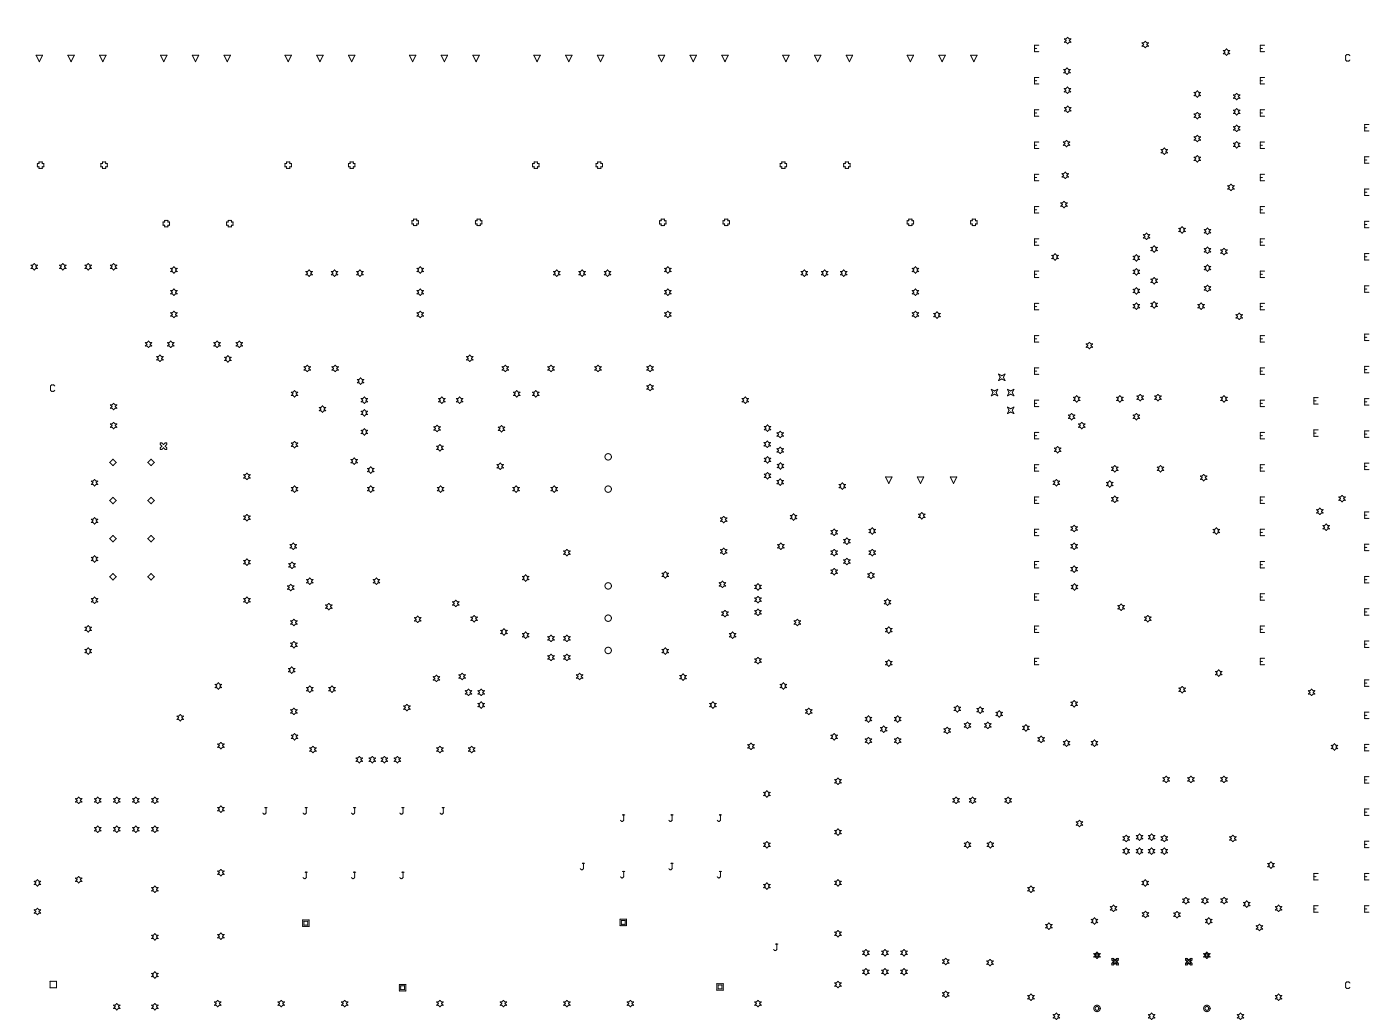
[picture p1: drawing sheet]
<svg xmlns="http://www.w3.org/2000/svg" width="367mm" height="272mm" viewBox="0 0 367 272" stroke-linecap="round" stroke-linejoin="round" font-family="sans-serif">
<g fill="none" stroke="#000" stroke-width=".26">
<path d="M9.5 14.5h1.7l-.9 1.7zM17.8 14.5h1.7l-.9 1.7zM26.1 14.5h1.7l-.8 1.7zM42.1 14.5h1.7l-.8 1.7zM50.4 14.5h1.7l-.8 1.7zM58.8 14.5h1.7l-.9 1.7zM74.8 14.5h1.6l-.8 1.7zM83.1 14.5h1.7l-.9 1.7zM91.4 14.5h1.7l-.8 1.7zM107.4 14.5h1.7l-.9 1.7zM115.7 14.5h1.7l-.8 1.7zM124 14.5h1.7l-.8 1.7z"/>
<path d="M140 14.5h1.7l-.8 1.7zM148.4 14.5h1.7l-.9 1.7zM156.7 14.5h1.7l-.9 1.7zM172.7 14.5h1.7l-.9 1.7zM181 14.5h1.7l-.9 1.7zM189.3 14.5h1.7l-.8 1.7zM205.3 14.5h1.7l-.8 1.7zM213.6 14.5h1.7l-.8 1.7zM222 14.5h1.7l-.9 1.7zM238 14.5h1.6l-.8 1.7zM246.3 14.5h1.7l-.9 1.7zM254.6 14.5h1.7l-.8 1.7z"/>
<path d="M271.4 12.7h.5M272.5 11.9h-1.1v1.7h1.1M279.1 18.2h.4l.4-.4 .4 .4h.4l-.4 .5 .4 .4h-.4l-.4 .4-.4-.4h-.4l.4-.4zM279.2 10.2h.4l.5-.4 .4 .4h.4l-.4 .4 .4 .5h-.4l-.4 .4-.5-.4h-.4l.4-.5zM299.6 11.2h.4l.4-.4 .4 .4h.5l-.5 .5 .5 .4h-.5l-.4 .4-.4-.4h-.4l.4-.4zM320.9 13.2h.4l.4-.4 .5 .4h.4l-.4 .5 .4 .4h-.4l-.5 .4-.4-.4h-.4l.4-.4zM330.6 12.7h.6M331.7 11.9h-1.1v1.7h1.1M354.1 14.6l-.3-.3h-.5l-.3 .3v1.1l.3 .3h.5l.3-.3M271.4 38.1h.5M271.4 21.2h.5M271.4 29.6h.5"/>
<path d="M272.5 37.2h-1.1v1.7h1.1M272.5 20.3h-1.1v1.7h1.1M272.5 28.8h-1.1v1.7h1.1M278.9 37.2h.4l.5-.4 .4 .4h.4l-.4 .4 .4 .5h-.4l-.4 .4-.5-.4h-.4l.4-.5zM279.2 23.2h.4l.4-.4 .4 .4h.5l-.5 .5 .5 .4h-.5l-.4 .4-.4-.4h-.4l.4-.4zM279.2 28.2h.5l.4-.4 .4 .4h.4l-.4 .5 .4 .4h-.4l-.4 .4-.4-.4h-.5l.5-.4zM304.6 39.2h.4l.4-.4 .4 .4h.5l-.5 .4 .5 .5h-.5l-.4 .4-.4-.4h-.4l.4-.5zM313.2 29.9h.5l.4-.4 .4 .4h.4l-.4 .4 .4 .4h-.4l-.4 .5-.4-.5h-.5l.5-.4zM313.2 24.2h.5l.4-.4 .4 .4h.4l-.4 .5 .4 .4h-.4l-.4 .4-.4-.4h-.5l.5-.4zM313.2 35.9h.5l.4-.4 .4 .4h.4l-.4 .4 .4 .4h-.4l-.4 .5-.4-.5h-.5l.5-.4zM323.6 24.9h.4l.4-.4 .4 .4h.4l-.4 .4 .4 .4h-.4l-.4 .5-.4-.5h-.4l.4-.4zM323.6 33.2h.4l.4-.4 .4 .4h.4l-.4 .5 .4 .4h-.4l-.4 .4-.4-.4h-.4l.4-.4z"/>
<path d="M323.6 37.6h.4l.4-.5 .4 .5h.4l-.4 .4 .4 .4h-.4l-.4 .4-.4-.4h-.4l.4-.4zM323.6 28.9h.4l.4-.4 .4 .4h.4l-.4 .4 .4 .4h-.4l-.4 .5-.4-.5h-.4l.4-.4zM330.6 38.1h.6M330.6 21.2h.6M330.6 29.6h.6M331.7 37.2h-1.1v1.7h1.1M331.7 20.3h-1.1v1.7h1.1M331.7 28.8h-1.1v1.7h1.1M358 33.5h.5M359.1 32.6h-1.1v1.7h1.1M10.2 42.5h.9v.4h.4v.8h-.4v.5h-.9v-.5h-.4v-.8h.4zM26.9 42.5h.8v.4h.5v.8h-.5v.5h-.8v-.5h-.4v-.8h.4z"/>
<path d="M43.2 57.8h.8v.4h.5v.9h-.5v.4h-.8v-.4h-.4v-.9h.4zM59.9 57.8h.8v.4h.4v.9h-.4v.4h-.8v-.4h-.5v-.9h.5zM75.2 42.5h.8v.4h.4v.8h-.4v.5h-.8v-.5h-.4v-.8h.4zM91.8 42.5h.9v.4h.4v.8h-.4v.5h-.9v-.5h-.4v-.8h.4zM108.5 57.5h.8v.4h.5v.8h-.5v.4h-.8v-.4h-.4v-.8h.4zM125.1 57.5h.9v.4h.4v.8h-.4v.4h-.9v-.4h-.4v-.8h.4zM139.7 42.9h.4v-.4h.9v.4h.4v.8h-.4v.5h-.9v-.5h-.4zM156.4 42.9h.4v-.4h.8v.4h.4v.8h-.4v.5h-.8v-.5h-.4zM173.4 57.5h.9v.4h.4v.8h-.4v.4h-.9v-.4h-.4v-.8h.4zM190.1 57.5h.8v.4h.5v.8h-.5v.4h-.8v-.4h-.4v-.8h.4zM205.1 42.5h.8v.4h.4v.8h-.4v.5h-.8v-.5h-.4v-.8h.4zM221.7 42.5h.9v.4h.4v.8h-.4v.5h-.9v-.5h-.4v-.8h.4z"/>
<path d="M238.4 57.5h.8v.4h.4v.8h-.4v.4h-.8v-.4h-.4v-.8h.4zM255 57.5h.9v.4h.4v.8h-.4v.4h-.9v-.4h-.4v-.8h.4zM271.4 46.5h.5M271.4 55h.5M272.5 45.7h-1.1v1.7h1.1M272.5 54.2h-1.1v1.7h1.1M278.3 53.2h.4l.4-.4 .4 .4h.5l-.5 .4 .5 .5h-.5l-.4 .4-.4-.4h-.4l.4-.5zM278.6 45.6h.4l.4-.5 .5 .5h.4l-.4 .4 .4 .4h-.4l-.5 .4-.4-.4h-.4l.4-.4zM309.2 59.9h.5l.4-.4 .4 .4h.4l-.4 .4 .4 .4h-.4l-.4 .4-.4-.4h-.5l.5-.4zM313.2 41.2h.5l.4-.4 .4 .4h.4l-.4 .4 .4 .5h-.4l-.4 .4-.4-.4h-.5l.5-.5zM322.1 48.7h.4l.4-.4 .4 .4h.4l-.4 .4 .4 .5h-.4l-.4 .4-.4-.4h-.4l.4-.5zM330.6 46.5h.6"/>
<path d="M330.6 55h.6M331.7 45.7h-1.1v1.7h1.1M331.7 54.2h-1.1v1.7h1.1M358 58.9h.5M358 50.4h.5M358 41.9h.5M359.1 49.6h-1.1v1.7h1.1M359.1 41.1h-1.1v1.7h1.1M359.1 58h-1.1v1.7h1.1M8.1 69.5h.5l.4-.4 .4 .4h.4l-.4 .5 .4 .4h-.4l-.4 .4-.4-.4h-.5l.5-.4zM15.6 69.5h.5l.4-.4 .4 .4h.4l-.4 .5 .4 .4h-.4l-.4 .4-.4-.4h-.5l.5-.4zM22.3 69.5h.4l.4-.4 .5 .4h.4l-.4 .5 .4 .4h-.4l-.5 .4-.4-.4h-.4l.4-.4z"/>
<path d="M29 69.5h.4l.4-.4 .4 .4h.4l-.4 .5 .4 .4h-.4l-.4 .4-.4-.4h-.4l.4-.4zM44.8 70.4h.4l.4-.5 .4 .5h.5l-.5 .4 .5 .4h-.5l-.4 .4-.4-.4h-.4l.4-.4zM44.8 76.2h.4l.4-.4 .4 .4h.5l-.5 .4 .5 .4h-.5l-.4 .5-.4-.5h-.4l.4-.4zM80.2 71.2h.5l.4-.4 .4 .4h.4l-.4 .4 .4 .4h-.4l-.4 .5-.4-.5h-.5l.5-.4zM86.9 71.2h.4l.5-.4 .4 .4h.4l-.4 .4 .4 .4h-.4l-.4 .5-.5-.5h-.4l.4-.4zM93.6 71.2h.4l.4-.4 .4 .4h.5l-.5 .4 .5 .4h-.5l-.4 .5-.4-.5h-.4l.4-.4zM109.4 70.4h.4l.4-.5 .5 .5h.4l-.4 .4 .4 .4h-.4l-.5 .4-.4-.4h-.4l.4-.4zM109.4 76.2h.4l.4-.4 .5 .4h.4l-.4 .4 .4 .4h-.4l-.5 .5-.4-.5h-.4l.4-.4zM145.2 71.2h.4l.4-.4 .5 .4h.4l-.4 .4 .4 .4h-.4l-.5 .5-.4-.5h-.4l.4-.4zM151.9 71.2h.4l.4-.4 .4 .4h.5l-.5 .4 .5 .4h-.5l-.4 .5-.4-.5h-.4l.4-.4zM158.5 71.2h.4l.5-.4 .4 .4h.4l-.4 .4 .4 .4h-.4l-.4 .5-.5-.5h-.4l.4-.4zM174.3 70.4h.5l.4-.5 .4 .5h.4l-.4 .4 .4 .4h-.4l-.4 .4-.4-.4h-.5l.5-.4z"/>
<path d="M174.3 76.2h.5l.4-.4 .4 .4h.4l-.4 .4 .4 .4h-.4l-.4 .5-.4-.5h-.5l.5-.4zM210.1 71.2h.5l.4-.4 .4 .4h.4l-.4 .4 .4 .4h-.4l-.4 .5-.4-.5h-.5l.5-.4zM215.5 71.2h.4l.4-.4 .4 .4h.5l-.5 .4 .5 .4h-.5l-.4 .5-.4-.5h-.4l.4-.4zM220.5 71.2h.4l.4-.4 .4 .4h.5l-.5 .4 .5 .4h-.5l-.4 .5-.4-.5h-.4l.4-.4zM239.3 70.4h.4l.4-.5 .5 .5h.4l-.4 .4 .4 .4h-.4l-.5 .4-.4-.4h-.4l.4-.4zM239.3 76.2h.4l.4-.4 .5 .4h.4l-.4 .4 .4 .4h-.4l-.5 .5-.4-.5h-.4l.4-.4zM271.4 63.5h.5M271.4 71.9h.5M272.5 79.5h-1.1v1.7h1.1M272.5 62.6h-1.1v1.7h1.1M272.5 71.1h-1.1v1.7h1.1M275.9 67h.4l.5-.5 .4 .5h.4l-.4 .4 .4 .4h-.4l-.4 .4-.5-.4h-.4l.4-.4z"/>
<path d="M297.2 70.9h.5l.4-.5 .4 .5h.4l-.4 .4 .4 .4h-.4l-.4 .4-.4-.4h-.5l.5-.4zM297.2 67.2h.5l.4-.4 .4 .4h.4l-.4 .4 .4 .4h-.4l-.4 .5-.4-.5h-.5l.5-.4zM297.2 75.9h.5l.4-.5 .4 .5h.4l-.4 .4 .4 .4h-.4l-.4 .4-.4-.4h-.5l.5-.4zM297.2 79.9h.5l.4-.5 .4 .5h.4l-.4 .4 .4 .4h-.4l-.4 .4-.4-.4h-.5l.5-.4zM299.9 61.5h.4l.5-.4 .4 .4h.4l-.4 .5 .4 .4h-.4l-.4 .4-.5-.4h-.4l.4-.4zM301.9 64.9h.4l.5-.5 .4 .5h.4l-.4 .4 .4 .4h-.4l-.4 .4-.5-.4h-.4l.4-.4zM301.9 73.2h.4l.5-.4 .4 .4h.4l-.4 .4 .4 .4h-.4l-.4 .5-.5-.5h-.4l.4-.4zM301.9 79.5h.4l.5-.4 .4 .4h.4l-.4 .4 .4 .5h-.4l-.4 .4-.5-.4h-.4l.4-.5zM314.2 79.9h.5l.4-.5 .4 .5h.4l-.4 .4 .4 .4h-.4l-.4 .4-.4-.4h-.5l.5-.4zM315.9 65.2h.4l.4-.4 .5 .4h.4l-.4 .4 .4 .5h-.4l-.5 .4-.4-.4h-.4l.4-.5zM315.9 69.9h.4l.4-.5 .5 .5h.4l-.4 .4 .4 .4h-.4l-.5 .4-.4-.4h-.4l.4-.4zM315.9 75.2h.4l.4-.4 .5 .4h.4l-.4 .4 .4 .4h-.4l-.5 .5-.4-.5h-.4l.4-.4z"/>
<path d="M315.9 60.2h.4l.4-.4 .5 .4h.4l-.4 .4 .4 .5h-.4l-.5 .4-.4-.4h-.4l.4-.5zM320.2 65.5h.4l.5-.4 .4 .4h.4l-.4 .5 .4 .4h-.4l-.4 .4-.5-.4h-.4l.4-.4zM330.6 63.5h.6M330.6 71.9h.6M331.7 79.5h-1.1v1.7h1.1M331.7 62.6h-1.1v1.7h1.1M331.7 71.1h-1.1v1.7h1.1M358 75.8h.5M358 67.3h.5M359.1 66.5h-1.1v1.7h1.1M359.1 74.9h-1.1v1.7h1.1M38.1 89.9h.4l.5-.5 .4 .5h.4l-.4 .4 .4 .4h-.4l-.4 .4-.5-.4h-.4l.4-.4z"/>
<path d="M41.1 93.5h.4l.5-.4 .4 .4h.4l-.4 .4 .4 .5h-.4l-.4 .4-.5-.4h-.4l.4-.5zM43.9 89.9h.5l.4-.5 .4 .5h.4l-.4 .4 .4 .4h-.4l-.4 .4-.4-.4h-.5l.5-.4zM44.8 82h.4l.4-.4 .4 .4h.5l-.5 .4 .5 .5h-.5l-.4 .4-.4-.4h-.4l.4-.5zM56.1 89.9h.4l.4-.5 .5 .5h.4l-.4 .4 .4 .4h-.4l-.5 .4-.4-.4h-.4l.4-.4zM58.9 93.7h.5l.4-.4 .4 .4h.4l-.4 .4 .4 .4h-.4l-.4 .5-.4-.5h-.5l.5-.4zM61.9 89.9h.5l.4-.5 .4 .5h.4l-.4 .4 .4 .4h-.4l-.4 .4-.4-.4h-.5l.5-.4zM79.7 96.2h.5l.4-.4 .4 .4h.4l-.4 .4 .4 .4h-.4l-.4 .4-.4-.4h-.5l.5-.4zM87.1 96.2h.4l.4-.4 .4 .4h.5l-.5 .4 .5 .4h-.5l-.4 .4-.4-.4h-.4l.4-.4zM93.7 99.5h.5l.4-.4 .4 .4h.4l-.4 .4 .4 .5h-.4l-.4 .4-.4-.4h-.5l.5-.5zM109.4 82h.4l.4-.4 .5 .4h.4l-.4 .4 .4 .5h-.4l-.5 .4-.4-.4h-.4l.4-.5zM122.4 93.5h.4l.4-.4 .5 .4h.4l-.4 .4 .4 .5h-.4l-.5 .4-.4-.4h-.4l.4-.5zM131.7 96.2h.4l.5-.4 .4 .4h.4l-.4 .4 .4 .4h-.4l-.4 .4-.5-.4h-.4l.4-.4z"/>
<path d="M143.7 96.2h.4l.4-.4 .5 .4h.4l-.4 .4 .4 .4h-.4l-.5 .4-.4-.4h-.4l.4-.4zM156 96.2h.4l.5-.4 .4 .4h.4l-.4 .4 .4 .4h-.4l-.4 .4-.5-.4h-.4l.4-.4zM169.7 96.2h.4l.4-.4 .4 .4h.5l-.5 .4 .5 .4h-.5l-.4 .4-.4-.4h-.4l.4-.4zM174.3 82h.5l.4-.4 .4 .4h.4l-.4 .4 .4 .5h-.4l-.4 .4-.4-.4h-.5l.5-.5zM239.3 82h.4l.4-.4 .5 .4h.4l-.4 .4 .4 .5h-.4l-.5 .4-.4-.4h-.4l.4-.5zM245 82.2h.4l.4-.4 .4 .4h.4l-.4 .4 .4 .4h-.4l-.4 .5-.4-.5h-.4l.4-.4zM261.9 98.1l.9 .4 .8-.4-.4 .8 .4 .9-.8-.4-.9 .4 .5-.9zM271.4 80.4h.5M271.4 88.8h.5M271.4 97.3h.5M272.5 88h-1.1v1.7h1.1M272.5 96.5h-1.1v1.7h1.1"/>
<path d="M284.9 90.2h.4l.5-.4 .4 .4h.4l-.4 .4 .4 .4h-.4l-.4 .5-.5-.5h-.4l.4-.4zM324.2 82.5h.4l.5-.4 .4 .4h.4l-.4 .4 .4 .5h-.4l-.4 .4-.5-.4h-.4l.4-.5zM330.6 80.4h.6M330.6 88.8h.6M330.6 97.3h.6M331.7 88h-1.1v1.7h1.1M331.7 96.5h-1.1v1.7h1.1M358 96.9h.5M358 88.4h.5M359.1 87.6h-1.1v1.7h1.1M359.1 96.1h-1.1v1.7h1.1M14.4 101.2l-.3-.3h-.6l-.3 .3v1.1l.3 .3h.6l.3-.3"/>
<path d="M29 106.2h.4l.4-.5 .4 .5h.4l-.4 .4 .4 .4h-.4l-.4 .4-.4-.4h-.4l.4-.4zM29 111.2h.4l.4-.5 .4 .5h.4l-.4 .4 .4 .4h-.4l-.4 .4-.4-.4h-.4l.4-.4zM42 116.1h.5l.4 .5 .4-.5h.4v.5l-.4 .4 .4 .4v.4h-.4l-.4-.4-.4 .4h-.5v-.4l.5-.4-.5-.4zM76.4 116.2h.4l.5-.5 .4 .5h.4l-.4 .4 .4 .4h-.4l-.4 .4-.5-.4h-.4l.4-.4zM76.4 102.8h.4l.5-.4 .4 .4h.4l-.4 .5 .4 .4h-.4l-.4 .4-.5-.4h-.4l.4-.4zM83.7 106.8h.5l.4-.4 .4 .4h.4l-.4 .5 .4 .4h-.4l-.4 .4-.4-.4h-.5l.5-.4zM94.7 104.5h.5l.4-.4 .4 .4h.4l-.4 .4 .4 .5h-.4l-.4 .4-.4-.4h-.5l.5-.5zM94.7 107.8h.5l.4-.4 .4 .4h.4l-.4 .5 .4 .4h-.4l-.4 .4-.4-.4h-.5l.5-.4zM94.7 112.8h.5l.4-.4 .4 .4h.4l-.4 .5 .4 .4h-.4l-.4 .4-.4-.4h-.5l.5-.4zM113.8 111.9h.4l.5-.4 .4 .4h.4l-.4 .4 .4 .5h-.4l-.4 .4-.5-.4h-.4l.4-.5zM114.6 117h.4l.4-.4 .4 .4h.4l-.4 .4 .4 .4h-.4l-.4 .5-.4-.5h-.4l.4-.4zM115.1 104.5h.4l.4-.4 .4 .4h.4l-.4 .4 .4 .5h-.4l-.4 .4-.4-.4h-.4l.4-.5z"/>
<path d="M119.7 104.5h.4l.5-.4 .4 .4h.4l-.4 .4 .4 .5h-.4l-.4 .4-.5-.4h-.4l.4-.5zM130.7 112h.4l.5-.4 .4 .4h.4l-.4 .4 .4 .4h-.4l-.4 .5-.5-.5h-.4l.4-.4zM134.7 102.8h.4l.5-.4 .4 .4h.4l-.4 .5 .4 .4h-.4l-.4 .4-.5-.4h-.4l.4-.4zM139.7 102.8h.4l.4-.4 .5 .4h.4l-.4 .5 .4 .4h-.4l-.5 .4-.4-.4h-.4l.4-.4zM169.7 101.2h.4l.4-.4 .4 .4h.5l-.5 .4 .5 .4h-.5l-.4 .4-.4-.4h-.4l.4-.4zM194.7 104.5h.4l.4-.4 .4 .4h.5l-.5 .4 .5 .5h-.5l-.4 .4-.4-.4h-.4l.4-.5zM200.4 116.1h.4l.5-.5 .4 .5h.4l-.4 .4 .4 .4h-.4l-.4 .4-.5-.4h-.4l.4-.4zM200.5 111.8h.4l.4-.4 .5 .4h.4l-.4 .5 .4 .4h-.4l-.5 .4-.4-.4h-.4l.4-.4zM203.8 117.7h.4l.5-.5 .4 .5h.4l-.4 .4 .4 .4h-.4l-.4 .4-.5-.4h-.4l.4-.4zM203.8 113.5h.4l.5-.4 .4 .4h.4l-.4 .4 .4 .4h-.4l-.4 .5-.5-.5h-.4l.4-.4zM260 102.1l.9 .4 .8-.4-.4 .8 .4 .9-.8-.4-.9 .4 .5-.9zM264.3 106.7l.8 .5 .9-.5-.5 .9 .5 .8-.9-.4-.8 .4 .4-.8z"/>
<path d="M264.3 102.1l.8 .4 .9-.4-.5 .8 .5 .9-.9-.4-.8 .4 .4-.9zM271.4 105.8h.5M271.4 114.2h.5M272.5 104.9h-1.1v1.7h1.1M272.5 113.4h-1.1v1.7h1.1M276.6 117.5h.4l.4-.4 .5 .4h.4l-.4 .4 .4 .4h-.4l-.5 .5-.4-.5h-.4l.4-.4zM280.3 108.8h.4l.4-.4 .4 .4h.4l-.4 .5 .4 .4h-.4l-.4 .4-.4-.4h-.4l.4-.4zM281.6 104.2h.4l.4-.4 .5 .4h.4l-.4 .4 .4 .4h-.4l-.5 .4-.4-.4h-.4l.4-.4zM282.9 111.2h.4l.5-.5 .4 .5h.4l-.4 .4 .4 .4h-.4l-.4 .4-.5-.4h-.4l.4-.4zM292.9 104.2h.4l.5-.4 .4 .4h.4l-.4 .4 .4 .4h-.4l-.4 .4-.5-.4h-.4l.4-.4zM297.2 108.8h.5l.4-.4 .4 .4h.4l-.4 .5 .4 .4h-.4l-.4 .4-.4-.4h-.5l.5-.4zM298.2 103.8h.5l.4-.4 .4 .4h.4l-.4 .5 .4 .4h-.4l-.4 .4-.4-.4h-.5l.5-.4z"/>
<path d="M302.9 103.8h.4l.5-.4 .4 .4h.4l-.4 .5 .4 .4h-.4l-.4 .4-.5-.4h-.4l.4-.4zM320.2 104.2h.4l.5-.4 .4 .4h.4l-.4 .4 .4 .4h-.4l-.4 .4-.5-.4h-.4l.4-.4zM330.6 105.8h.6M330.6 114.2h.6M331.7 104.9h-1.1v1.7h1.1M331.7 113.4h-1.1v1.7h1.1M344.7 105.1h.5M344.7 113.6h.5M345.8 104.3h-1.1v1.6h1.1M345.8 112.7h-1.1v1.7h1.1M358 105.4h.5M358 113.8h.5"/>
<path d="M359.1 104.5h-1.1v1.7h1.1M359.1 113h-1.1v1.7h1.1M24 136.1h.4l.4-.4 .4 .4h.5l-.5 .5 .5 .4h-.5l-.4 .4-.4-.4h-.4l.4-.4zM24 126.2h.4l.4-.5 .4 .5h.5l-.5 .4 .5 .4h-.5l-.4 .4-.4-.4h-.4l.4-.4zM29.6 130.4l.9 .8-.9 .9-.8-.9zM29.6 120.4l.9 .9-.9 .8-.8-.8zM39.6 120.4l.9 .9-.9 .8-.8-.8zM39.6 130.4l.9 .8-.9 .9-.8-.9zM63.9 135.3h.5l.4-.4 .4 .4h.4l-.4 .4 .4 .5h-.4l-.4 .4-.4-.4h-.5l.5-.5zM63.9 124.5h.5l.4-.4 .4 .4h.4l-.4 .4 .4 .4h-.4l-.4 .5-.4-.5h-.5l.5-.4zM76.4 127.8h.4l.5-.4 .4 .4h.4l-.4 .4 .4 .5h-.4l-.4 .4-.5-.4h-.4l.4-.5zM92.1 120.5h.4l.4-.4 .4 .4h.5l-.5 .4 .5 .4h-.5l-.4 .5-.4-.5h-.4l.4-.4z"/>
<path d="M96.4 127.8h.4l.4-.4 .5 .4h.4l-.4 .4 .4 .5h-.4l-.5 .4-.4-.4h-.4l.4-.5zM96.4 122.8h.4l.4-.4 .5 .4h.4l-.4 .4 .4 .5h-.4l-.5 .4-.4-.4h-.4l.4-.5zM114.7 127.8h.4l.5-.4 .4 .4h.4l-.4 .4 .4 .5h-.4l-.4 .4-.5-.4h-.4l.4-.5zM130.4 121.8h.4l.4-.4 .4 .4h.5l-.5 .5 .5 .4h-.5l-.4 .4-.4-.4h-.4l.4-.4zM134.5 127.8h.5l.4-.4 .4 .4h.4l-.4 .4 .4 .5h-.4l-.4 .4-.4-.4h-.5l.5-.5zM144.5 127.8h.5l.4-.4 .4 .4h.4l-.4 .4 .4 .5h-.4l-.4 .4-.4-.4h-.5l.5-.5zM189 135.8h.4l.4-.4 .5 .4h.4l-.4 .4 .4 .5h-.4l-.5 .4-.4-.4h-.4l.4-.5zM200.5 120.2h.4l.4-.5 .5 .5h.4l-.4 .4 .4 .4h-.4l-.5 .4-.4-.4h-.4l.4-.4zM200.5 124.3h.4l.4-.4 .5 .4h.4l-.4 .4 .4 .5h-.4l-.5 .4-.4-.4h-.4l.4-.5zM203.8 126h.4l.5-.4 .4 .4h.4l-.4 .4 .4 .4h-.4l-.4 .5-.5-.5h-.4l.4-.4zM203.9 121.8h.4l.4-.5 .5 .5h.4l-.4 .4 .4 .4h-.4l-.5 .4-.4-.4h-.4l.4-.4zM207.3 135.2h.4l.5-.5 .4 .5h.4l-.4 .4 .4 .4h-.4l-.4 .4-.5-.4h-.4l.4-.4z"/>
<path d="M218 139.1h.4l.4-.4 .4 .4h.5l-.5 .5 .5 .4h-.5l-.4 .4-.4-.4h-.4l.4-.4zM220.1 127h.4l.5-.4 .4 .4h.4l-.4 .5 .4 .4h-.4l-.4 .4-.5-.4h-.4l.4-.4zM228 138.8h.4l.4-.4 .4 .4h.5l-.5 .4 .5 .5h-.5l-.4 .4-.4-.4h-.4l.4-.5zM232.3 125.1h1.7l-.9 1.7zM240.6 125.1h1.7l-.8 1.7zM241 134.8h.4l.4-.4 .4 .4h.4l-.4 .4 .4 .5h-.4l-.4 .4-.4-.4h-.4l.4-.5zM249.3 125.1h1.7l-.9 1.7zM271.4 122.7h.5M271.4 131.1h.5M271.4 139.6h.5M272.5 121.8h-1.1v1.7h1.1M272.5 130.3h-1.1v1.7h1.1"/>
<path d="M272.5 138.8h-1.1v1.7h1.1M276.3 126.2h.4l.4-.5 .4 .5h.5l-.5 .4 .5 .4h-.5l-.4 .4-.4-.4h-.4l.4-.4zM280.9 138.1h.4l.5-.4 .4 .4h.4l-.4 .5 .4 .4h-.4l-.4 .4-.5-.4h-.4l.4-.4zM290.2 126.5h.5l.4-.4 .4 .4h.4l-.4 .4 .4 .4h-.4l-.4 .5-.4-.5h-.5l.5-.4zM291.6 122.5h.4l.4-.4 .5 .4h.4l-.4 .4 .4 .4h-.4l-.5 .5-.4-.5h-.4l.4-.4zM291.6 130.5h.4l.4-.4 .5 .4h.4l-.4 .4 .4 .4h-.4l-.5 .5-.4-.5h-.4l.4-.4zM303.6 122.5h.4l.4-.4 .4 .4h.5l-.5 .4 .5 .4h-.5l-.4 .5-.4-.5h-.4l.4-.4zM314.9 124.8h.4l.4-.4 .5 .4h.4l-.4 .4 .4 .5h-.4l-.5 .4-.4-.4h-.4l.4-.5zM318.2 138.8h.4l.5-.4 .4 .4h.4l-.4 .4 .4 .5h-.4l-.4 .4-.5-.4h-.4l.4-.5zM330.6 122.7h.6M330.6 131.1h.6M330.6 139.6h.6"/>
<path d="M331.7 121.8h-1.1v1.7h1.1M331.7 130.3h-1.1v1.7h1.1M331.7 138.8h-1.1v1.7h1.1M345.4 133.7h.4l.4-.5 .4 .5h.5l-.5 .4 .5 .4h-.5l-.4 .4-.4-.4h-.4l.4-.4zM347 137.8h.5l.4-.4 .4 .4h.4l-.4 .4 .4 .5h-.4l-.4 .4-.4-.4h-.5l.5-.5zM351.2 130.3h.4l.4-.4 .5 .4h.4l-.4 .4 .4 .5h-.4l-.5 .4-.4-.4h-.4l.4-.5zM358 122.3h.5M358 135.1h.5M359.1 121.4h-1.1v1.7h1.1M359.1 134.2h-1.1v1.7h1.1M24 146.1h.4l.4-.4 .4 .4h.5l-.5 .5 .5 .4h-.5l-.4 .4-.4-.4h-.4l.4-.4zM24 157h.4l.4-.5 .4 .5h.5l-.5 .4 .5 .4h-.5l-.4 .4-.4-.4h-.4l.4-.4z"/>
<path d="M29.6 140.4l.9 .8-.9 .9-.8-.9zM29.6 150.4l.9 .8-.9 .9-.8-.9zM39.6 140.4l.9 .8-.9 .9-.8-.9zM39.6 150.4l.9 .8-.9 .9-.8-.9zM63.9 157h.5l.4-.5 .4 .5h.4l-.4 .4 .4 .4h-.4l-.4 .4-.4-.4h-.5l.5-.4zM63.9 147h.5l.4-.4 .4 .4h.4l-.4 .4 .4 .4h-.4l-.4 .4-.4-.4h-.5l.5-.4zM75.4 153.6h.4l.5-.4 .4 .4h.4l-.4 .5 .4 .4h-.4l-.4 .4-.5-.4h-.4l.4-.4zM75.8 147.8h.4l.4-.4 .4 .4h.4l-.4 .4 .4 .5h-.4l-.4 .4-.4-.4h-.4l.4-.5zM76.1 142.8h.4l.4-.4 .5 .4h.4l-.4 .4 .4 .5h-.4l-.5 .4-.4-.4h-.4l.4-.5zM80.4 152h.4l.5-.5 .4 .5h.4l-.4 .4 .4 .4h-.4l-.4 .4-.5-.4h-.4l.4-.4zM85.4 158.6h.4l.5-.4 .4 .4h.4l-.4 .5 .4 .4h-.4l-.4 .4-.5-.4h-.4l.4-.4zM97.9 152h.4l.4-.5 .5 .5h.4l-.4 .4 .4 .4h-.4l-.5 .4-.4-.4h-.4l.4-.4z"/>
<path d="M118.7 157.8h.4l.5-.4 .4 .4h.4l-.4 .4 .4 .4h-.4l-.4 .5-.5-.5h-.4l.4-.4zM137 151.1h.5l.4-.4 .4 .4h.4l-.4 .5 .4 .4h-.4l-.4 .4-.4-.4h-.5l.5-.4zM147.9 144.5h.4l.4-.4 .4 .4h.5l-.5 .4 .5 .4h-.5l-.4 .4-.4-.4h-.4l.4-.4zM173.7 150.3h.4l.4-.4 .4 .4h.5l-.5 .4 .5 .5h-.5l-.4 .4-.4-.4h-.4l.4-.5zM188.7 152.8h.4l.4-.4 .4 .4h.5l-.5 .4 .5 .4h-.5l-.4 .5-.4-.5h-.4l.4-.4zM189 144.1h.4l.4-.4 .5 .4h.4l-.4 .5 .4 .4h-.4l-.5 .4-.4-.4h-.4l.4-.4zM198 156.8h.4l.4-.4 .5 .4h.4l-.4 .4 .4 .4h-.4l-.5 .5-.4-.5h-.4l.4-.4zM198 153.5h.4l.4-.5 .5 .5h.4l-.4 .4 .4 .4h-.4l-.5 .4-.4-.4h-.4l.4-.4zM204 142.8h.4l.4-.4 .5 .4h.4l-.4 .4 .4 .5h-.4l-.5 .4-.4-.4h-.4l.4-.5zM218 149.5h.4l.4-.5 .4 .5h.5l-.5 .4 .5 .4h-.5l-.4 .4-.4-.4h-.4l.4-.4zM218 144.5h.4l.4-.4 .4 .4h.5l-.5 .4 .5 .4h-.5l-.4 .4-.4-.4h-.4l.4-.4zM221.3 146.8h.4l.4-.4 .5 .4h.4l-.4 .4 .4 .5h-.4l-.5 .4-.4-.4h-.4l.4-.5z"/>
<path d="M221.3 141.5h.4l.4-.4 .5 .4h.4l-.4 .4 .4 .4h-.4l-.5 .4-.4-.4h-.4l.4-.4zM227.6 150.5h.5l.4-.5 .4 .5h.4l-.4 .4 .4 .4h-.4l-.4 .4-.4-.4h-.5l.5-.4zM228 144.5h.4l.4-.4 .4 .4h.5l-.5 .4 .5 .4h-.5l-.4 .4-.4-.4h-.4l.4-.4zM232 157.5h.4l.4-.5 .4 .5h.5l-.5 .4 .5 .4h-.5l-.4 .4-.4-.4h-.4l.4-.4zM271.4 148.1h.5M271.4 156.5h.5M272.5 147.2h-1.1v1.7h1.1M272.5 155.7h-1.1v1.7h1.1M280.9 148.8h.4l.5-.4 .4 .4h.4l-.4 .4 .4 .5h-.4l-.4 .4-.5-.4h-.4l.4-.5zM280.9 142.8h.4l.5-.4 .4 .4h.4l-.4 .4 .4 .5h-.4l-.4 .4-.5-.4h-.4l.4-.5zM281 153.5h.4l.5-.4 .4 .4h.4l-.4 .4 .4 .4h-.4l-.4 .5-.5-.5h-.4l.4-.4zM293.2 158.8h.5l.4-.4 .4 .4h.4l-.4 .4 .4 .4h-.4l-.4 .5-.4-.5h-.5l.5-.4z"/>
<path d="M330.6 148.1h.6M330.6 156.5h.6M331.7 147.2h-1.1v1.7h1.1M331.7 155.7h-1.1v1.7h1.1M358 152h.5M358 143.5h.5M359.1 159.6h-1.1v1.7h1.1M359.1 151.2h-1.1v1.6h1.1M359.1 142.7h-1.1v1.7h1.1M22.3 170.3h.4l.4-.4 .5 .4h.4l-.4 .4 .4 .4h-.4l-.5 .5-.4-.5h-.4l.4-.4zM22.3 164.5h.4l.4-.5 .5 .5h.4l-.4 .4 .4 .4h-.4l-.5 .4-.4-.4h-.4l.4-.4zM56.4 179.4h.5l.4-.4 .4 .4h.4l-.4 .5 .4 .4h-.4l-.4 .4-.4-.4h-.5l.5-.4z"/>
<path d="M75.7 175.3h.4l.4-.4 .4 .4h.5l-.5 .4 .5 .4h-.5l-.4 .5-.4-.5h-.4l.4-.4zM76.3 168.6h.4l.4-.4 .4 .4h.4l-.4 .4 .4 .5h-.4l-.4 .4-.4-.4h-.4l.4-.5zM76.3 162.8h.4l.4-.4 .4 .4h.4l-.4 .4 .4 .4h-.4l-.4 .5-.4-.5h-.4l.4-.4zM108.7 162h.4l.5-.5 .4 .5h.4l-.4 .4 .4 .4h-.4l-.4 .4-.5-.4h-.4l.4-.4zM113.6 177.5h.5l.4-.5 .4 .5h.4l-.4 .4 .4 .4h-.4l-.4 .4-.4-.4h-.5l.5-.4zM120.4 177h.4l.4-.5 .5 .5h.4l-.4 .4 .4 .4h-.4l-.5 .4-.4-.4h-.4l.4-.4zM123.5 161.8h.4l.5-.4 .4 .4h.4l-.4 .4 .4 .5h-.4l-.4 .4-.5-.4h-.4l.4-.5zM131.4 165.3h.4l.4-.4 .4 .4h.4l-.4 .4 .4 .4h-.4l-.4 .5-.4-.5h-.4l.4-.4zM137 166.1h.5l.4-.4 .4 .4h.4l-.4 .4 .4 .5h-.4l-.4 .4-.4-.4h-.5l.5-.5zM143.7 167h.4l.4-.5 .5 .5h.4l-.4 .4 .4 .4h-.4l-.5 .4-.4-.4h-.4l.4-.4zM143.7 172h.4l.4-.5 .5 .5h.4l-.4 .4 .4 .4h-.4l-.5 .4-.4-.4h-.4l.4-.4zM147.9 172h.4l.4-.5 .4 .5h.5l-.5 .4 .5 .4h-.5l-.4 .4-.4-.4h-.4l.4-.4z"/>
<path d="M147.9 167h.4l.4-.5 .4 .5h.5l-.5 .4 .5 .4h-.5l-.4 .4-.4-.4h-.4l.4-.4zM151.2 177h.4l.4-.5 .5 .5h.4l-.4 .4 .4 .4h-.4l-.5 .4-.4-.4h-.4l.4-.4zM173.7 170.3h.4l.4-.4 .4 .4h.5l-.5 .4 .5 .4h-.5l-.4 .5-.4-.5h-.4l.4-.4zM178.3 177.1h.5l.4-.4 .4 .4h.4l-.4 .4 .4 .5h-.4l-.4 .4-.4-.4h-.5l.5-.5zM189.3 160.5h.5l.4-.5 .4 .5h.4l-.4 .4 .4 .4h-.4l-.4 .4-.4-.4h-.5l.5-.4zM191.3 166.1h.5l.4-.4 .4 .4h.4l-.4 .4 .4 .5h-.4l-.4 .4-.4-.4h-.5l.5-.5zM198 160.1h.4l.4-.4 .5 .4h.4l-.4 .5 .4 .4h-.4l-.5 .4-.4-.4h-.4l.4-.4zM198 172.8h.4l.4-.4 .5 .4h.4l-.4 .4 .4 .4h-.4l-.5 .5-.4-.5h-.4l.4-.4zM204.7 179.4h.4l.4-.4 .4 .4h.4l-.4 .5 .4 .4h-.4l-.4 .4-.4-.4h-.4l.4-.4zM208.3 162.8h.4l.5-.4 .4 .4h.4l-.4 .4 .4 .4h-.4l-.4 .5-.5-.5h-.4l.4-.4zM232.3 164.8h.4l.4-.4 .5 .4h.4l-.4 .4 .4 .4h-.4l-.5 .5-.4-.5h-.4l.4-.4zM232.3 173.5h.4l.4-.5 .5 .5h.4l-.4 .4 .4 .4h-.4l-.5 .4-.4-.4h-.4l.4-.4z"/>
<path d="M271.4 173.4h.5M271.4 165h.5M272.5 172.6h-1.1v1.7h1.1M272.5 164.1h-1.1v1.7h1.1M300.2 161.8h.5l.4-.4 .4 .4h.4l-.4 .4 .4 .4h-.4l-.4 .5-.4-.5h-.5l.5-.4zM318.8 176.1h.5l.4-.5 .4 .5h.4l-.4 .4 .4 .4h-.4l-.4 .4-.4-.4h-.5l.5-.4zM330.6 173.4h.6M330.6 165h.6M331.7 172.6h-1.1v1.7h1.1M331.7 164.1h-1.1v1.7h1.1M358 160.5h.5M358 179.1h.5"/>
<path d="M358 168.9h.5M359.1 168.1h-1.1v1.7h1.1M359.1 178.3h-1.1v1.7h1.1M46.4 187.8h.5l.4-.4 .4 .4h.4l-.4 .4 .4 .4h-.4l-.4 .4-.4-.4h-.5l.5-.4zM57.1 195.1h.4l.4-.4 .5 .4h.4l-.4 .4 .4 .4h-.4l-.5 .5-.4-.5h-.4l.4-.4zM76.3 186.1h.4l.4-.4 .4 .4h.4l-.4 .4 .4 .5h-.4l-.4 .4-.4-.4h-.4l.4-.5zM76.4 192.8h.4l.5-.5 .4 .5h.4l-.4 .4 .4 .4h-.4l-.4 .4-.5-.4h-.4l.4-.4zM80.4 180.3h.4l.5-.4 .4 .4h.4l-.4 .4 .4 .4h-.4l-.4 .5-.5-.5h-.4l.4-.4zM81.2 196.1h.5l.4-.4 .4 .4h.4l-.4 .4 .4 .4h-.4l-.4 .5-.4-.5h-.5l.5-.4zM86.2 180.3h.5l.4-.4 .4 .4h.4l-.4 .4 .4 .4h-.4l-.4 .5-.4-.5h-.5l.5-.4zM93.4 198.8h.4l.5-.5 .4 .5h.4l-.4 .4 .4 .4h-.4l-.4 .4-.5-.4h-.4l.4-.4zM96.8 198.8h.4l.5-.5 .4 .5h.4l-.4 .4 .4 .4h-.4l-.4 .4-.5-.4h-.4l.4-.4z"/>
<path d="M100 198.8h.4l.4-.5 .5 .5h.4l-.4 .4 .4 .4h-.4l-.5 .4-.4-.4h-.4l.4-.4zM103.4 198.8h.4l.4-.5 .5 .5h.4l-.4 .4 .4 .4h-.4l-.5 .4-.4-.4h-.4l.4-.4zM105.9 185.1h.4l.4-.4 .5 .4h.4l-.4 .4 .4 .5h-.4l-.5 .4-.4-.4h-.4l.4-.5zM114.6 196.1h.4l.4-.4 .4 .4h.4l-.4 .4 .4 .4h-.4l-.4 .5-.4-.5h-.4l.4-.4zM122 181.1h.5l.4-.4 .4 .4h.4l-.4 .4 .4 .5h-.4l-.4 .4-.4-.4h-.5l.5-.5zM122.9 196.1h.4l.4-.4 .5 .4h.4l-.4 .4 .4 .4h-.4l-.5 .5-.4-.5h-.4l.4-.4zM125.4 184.4h.4l.4-.4 .4 .4h.5l-.5 .5 .5 .4h-.5l-.4 .4-.4-.4h-.4l.4-.4zM125.4 181.1h.4l.4-.4 .4 .4h.5l-.5 .4 .5 .5h-.5l-.4 .4-.4-.4h-.4l.4-.5zM186.2 184.4h.4l.4-.4 .4 .4h.5l-.5 .5 .5 .4h-.5l-.4 .4-.4-.4h-.4l.4-.4zM196.2 195.3h.4l.4-.5 .4 .5h.4l-.4 .4 .4 .4h-.4l-.4 .4-.4-.4h-.4l.4-.4zM211.3 186.1h.4l.5-.4 .4 .4h.4l-.4 .4 .4 .5h-.4l-.4 .4-.5-.4h-.4l.4-.5zM218 192.8h.4l.4-.5 .4 .5h.5l-.5 .4 .5 .4h-.5l-.4 .4-.4-.4h-.4l.4-.4z"/>
<path d="M227 188.1h.4l.4-.4 .4 .4h.5l-.5 .4 .5 .5h-.5l-.4 .4-.4-.4h-.4l.4-.5zM227 193.8h.4l.4-.5 .4 .5h.5l-.5 .4 .5 .4h-.5l-.4 .4-.4-.4h-.4l.4-.4zM231 190.8h.4l.4-.4 .4 .4h.5l-.5 .4 .5 .4h-.5l-.4 .4-.4-.4h-.4l.4-.4zM234.6 193.8h.4l.5-.5 .4 .5h.4l-.4 .4 .4 .4h-.4l-.4 .4-.5-.4h-.4l.4-.4zM234.6 188.1h.4l.5-.4 .4 .4h.4l-.4 .4 .4 .5h-.4l-.4 .4-.5-.4h-.4l.4-.5zM247.6 191.1h.4l.5-.4 .4 .4h.4l-.4 .4 .4 .5h-.4l-.4 .4-.5-.4h-.4l.4-.5zM250.3 185.4h.4l.4-.4 .4 .4h.5l-.5 .5 .5 .4h-.5l-.4 .4-.4-.4h-.4l.4-.4zM252.9 189.8h.5l.4-.4 .4 .4h.4l-.4 .4 .4 .4h-.4l-.4 .4-.4-.4h-.5l.5-.4zM256.3 185.8h.4l.4-.4 .4 .4h.5l-.5 .4 .5 .4h-.5l-.4 .4-.4-.4h-.4l.4-.4zM258.3 189.8h.4l.4-.4 .4 .4h.5l-.5 .4 .5 .4h-.5l-.4 .4-.4-.4h-.4l.4-.4zM261.3 186.8h.4l.4-.4 .4 .4h.5l-.5 .4 .5 .4h-.5l-.4 .4-.4-.4h-.4l.4-.4zM268.3 190.4h.4l.4-.4 .4 .4h.5l-.5 .5 .5 .4h-.5l-.4 .4-.4-.4h-.4l.4-.4z"/>
<path d="M272.3 193.4h.4l.4-.4 .4 .4h.5l-.5 .5 .5 .4h-.5l-.4 .4-.4-.4h-.4l.4-.4zM278.9 194.4h.4l.5-.4 .4 .4h.4l-.4 .5 .4 .4h-.4l-.4 .4-.5-.4h-.4l.4-.4zM280.9 184.1h.4l.5-.4 .4 .4h.4l-.4 .4 .4 .5h-.4l-.4 .4-.5-.4h-.4l.4-.5zM286.3 194.4h.4l.4-.4 .4 .4h.4l-.4 .5 .4 .4h-.4l-.4 .4-.4-.4h-.4l.4-.4zM309.3 180.4h.4l.4-.4 .4 .4h.5l-.5 .4 .5 .5h-.5l-.4 .4-.4-.4h-.4l.4-.5zM343.2 181.1h.4l.5-.4 .4 .4h.4l-.4 .4 .4 .5h-.4l-.4 .4-.5-.4h-.4l.4-.5zM349.2 195.4h.4l.4-.4 .5 .4h.4l-.4 .5 .4 .4h-.4l-.5 .4-.4-.4h-.4l.4-.4zM358 196h.5M358 187.6h.5M359.1 186.7h-1.1v1.7h1.1M359.1 195.2h-1.1v1.7h1.1M19.8 209.4h.4l.4-.4 .5 .4h.4l-.4 .4 .4 .5h-.4l-.5 .4-.4-.4h-.4l.4-.5z"/>
<path d="M24.8 209.4h.4l.4-.4 .5 .4h.4l-.4 .4 .4 .5h-.4l-.5 .4-.4-.4h-.4l.4-.5zM24.8 217h.4l.4-.4 .5 .4h.4l-.4 .4 .4 .4h-.4l-.5 .5-.4-.5h-.4l.4-.4zM29.8 209.4h.4l.4-.4 .5 .4h.4l-.4 .4 .4 .5h-.4l-.5 .4-.4-.4h-.4l.4-.5zM29.8 217h.4l.4-.4 .5 .4h.4l-.4 .4 .4 .4h-.4l-.5 .5-.4-.5h-.4l.4-.4zM34.8 217h.4l.4-.4 .5 .4h.4l-.4 .4 .4 .4h-.4l-.5 .5-.4-.5h-.4l.4-.4zM34.8 209.4h.4l.4-.4 .5 .4h.4l-.4 .4 .4 .5h-.4l-.5 .4-.4-.4h-.4l.4-.5zM39.8 217h.4l.4-.4 .5 .4h.4l-.4 .4 .4 .4h-.4l-.5 .5-.4-.5h-.4l.4-.4zM39.8 209.4h.4l.4-.4 .5 .4h.4l-.4 .4 .4 .5h-.4l-.5 .4-.4-.4h-.4l.4-.5zM57.1 211.7h.4l.4-.4 .5 .4h.4l-.4 .5 .4 .4h-.4l-.5 .4-.4-.4h-.4l.4-.4zM69.5 211.8h.6M69.8 211.8v1.4l-.3 .3-.6-.3M80.1 211.8h.5"/>
<path d="M80.3 211.8v1.4l-.2 .3-.6-.3M92.7 211.8h.6M93 211.8v1.4l-.3 .3-.5-.3M105.4 211.8h.6M105.7 211.8v1.4l-.3 .3-.5-.3M116 211.8h.6M116.3 211.8v1.4l-.3 .3-.6-.3M163.3 213.7h.6M163.6 213.7v1.4l-.3 .3-.5-.3M176 213.7h.6M176.3 213.7v1.4l-.3 .3-.5-.3M188.7 213.7h.6"/>
<path d="M189 213.7v1.4l-.3 .3-.6-.3M200.3 207.8h.4l.5-.5 .4 .5h.4l-.4 .4 .4 .4h-.4l-.4 .4-.5-.4h-.4l.4-.4zM219 204.4h.4l.4-.4 .4 .4h.5l-.5 .5 .5 .4h-.5l-.4 .4-.4-.4h-.4l.4-.4zM219 217.8h.4l.4-.5 .4 .5h.5l-.5 .4 .5 .4h-.5l-.4 .4-.4-.4h-.4l.4-.4zM249.9 209.4h.5l.4-.4 .4 .4h.4l-.4 .4 .4 .5h-.4l-.4 .4-.4-.4h-.5l.5-.5zM254.3 209.4h.4l.4-.4 .4 .4h.5l-.5 .4 .5 .5h-.5l-.4 .4-.4-.4h-.4l.4-.5zM263.6 209.4h.4l.4-.4 .5 .4h.4l-.4 .4 .4 .5h-.4l-.5 .4-.4-.4h-.4l.4-.5zM282.3 215.5h.4l.5-.4 .4 .4h.4l-.4 .4 .4 .4h-.4l-.4 .5-.5-.5h-.4l.4-.4zM294.6 219.4h.4l.4-.4 .4 .4h.5l-.5 .4 .5 .5h-.5l-.4 .4-.4-.4h-.4l.4-.5zM298.1 219.1h.4l.4-.4 .4 .4h.5l-.5 .4 .5 .4h-.5l-.4 .5-.4-.5h-.4l.4-.4zM301.2 219.1h.5l.4-.4 .4 .4h.4l-.4 .4 .4 .4h-.4l-.4 .5-.4-.5h-.5l.5-.4zM304.6 219.4h.4l.4-.4 .4 .4h.5l-.5 .4 .5 .5h-.5l-.4 .4-.4-.4h-.4l.4-.5z"/>
<path d="M305.1 203.9h.4l.4-.4 .4 .4h.5l-.5 .5 .5 .4h-.5l-.4 .4-.4-.4h-.4l.4-.4zM311.6 203.9h.4l.4-.4 .4 .4h.4l-.4 .5 .4 .4h-.4l-.4 .4-.4-.4h-.4l.4-.4zM320.2 203.9h.4l.5-.4 .4 .4h.4l-.4 .5 .4 .4h-.4l-.4 .4-.5-.4h-.4l.4-.4zM322.6 219.4h.4l.4-.4 .4 .4h.4l-.4 .4 .4 .5h-.4l-.4 .4-.4-.4h-.4l.4-.5zM358 212.9h.5M358 204.5h.5M359.1 203.6h-1.1v1.7h1.1M359.1 212.1h-1.1v1.7h1.1M9 238.6h.4l.4-.5 .4 .5h.5l-.5 .4 .5 .4h-.5l-.4 .4-.4-.4h-.4l.4-.4zM9 231.1h.4l.4-.4 .4 .4h.5l-.5 .4 .5 .4h-.5l-.4 .4-.4-.4h-.4l.4-.4zM19.8 230.2h.4l.4-.4 .5 .4h.4l-.4 .5 .4 .4h-.4l-.5 .4-.4-.4h-.4l.4-.4zM39.8 232.7h.4l.4-.4 .5 .4h.4l-.4 .5 .4 .4h-.4l-.5 .4-.4-.4h-.4l.4-.4z"/>
<path d="M57.1 228.4h.4l.4-.4 .5 .4h.4l-.4 .4 .4 .4h-.4l-.5 .5-.4-.5h-.4l.4-.4zM80.1 228.7h.5M80.3 228.7v1.4l-.2 .3-.6-.3M92.7 228.7h.6M93 228.7v1.4l-.3 .3-.5-.3M105.4 228.7h.6M105.7 228.7v1.4l-.3 .3-.5-.3M152.8 226.4h.5M153.1 226.4v1.4l-.3 .3-.6-.3M163.3 228.5h.6M163.6 228.5v1.4l-.3 .3-.5-.3M176 226.4h.6"/>
<path d="M176.3 226.4v1.4l-.3 .3-.5-.3M188.7 228.5h.6M189 228.5v1.4l-.3 .3-.6-.3M200.3 231.9h.4l.5-.4 .4 .4h.4l-.4 .4 .4 .5h-.4l-.4 .4-.5-.4h-.4l.4-.5zM200.3 221.1h.4l.5-.4 .4 .4h.4l-.4 .4 .4 .4h-.4l-.4 .5-.5-.5h-.4l.4-.4zM219 231.1h.4l.4-.4 .4 .4h.5l-.5 .4 .5 .4h-.5l-.4 .4-.4-.4h-.4l.4-.4zM252.9 221.1h.5l.4-.4 .4 .4h.4l-.4 .4 .4 .4h-.4l-.4 .5-.4-.5h-.5l.5-.4zM258.9 221.1h.5l.4-.4 .4 .4h.4l-.4 .4 .4 .4h-.4l-.4 .5-.4-.5h-.5l.5-.4zM269.6 232.7h.4l.4-.4 .5 .4h.4l-.4 .5 .4 .4h-.4l-.5 .4-.4-.4h-.4l.4-.4zM291.2 237.7h.5l.4-.4 .4 .4h.4l-.4 .5 .4 .4h-.4l-.4 .4-.4-.4h-.5l.5-.4zM294.6 222.7h.4l.4-.4 .4 .4h.5l-.5 .5 .5 .4h-.5l-.4 .4-.4-.4h-.4l.4-.4zM298.1 222.7h.4l.4-.4 .4 .4h.4l-.4 .5 .4 .4h-.4l-.4 .4-.4-.4h-.4l.4-.4z"/>
<path d="M299.6 231.1h.4l.4-.4 .4 .4h.5l-.5 .4 .5 .4h-.5l-.4 .5-.4-.5h-.4l.4-.4zM299.6 239.4h.5l.4-.5 .4 .5h.4l-.4 .4 .4 .4h-.4l-.4 .4-.4-.4h-.5l.5-.4zM301.2 222.7h.4l.5-.4 .4 .4h.4l-.4 .5 .4 .4h-.4l-.4 .4-.5-.4h-.4l.4-.4zM304.6 222.7h.4l.4-.4 .4 .4h.5l-.5 .5 .5 .4h-.5l-.4 .4-.4-.4h-.4l.4-.4zM307.9 239.4h.4l.4-.4 .5 .4h.4l-.4 .4 .4 .4h-.4l-.5 .5-.4-.5h-.4l.4-.4zM310.2 235.7h.5l.4-.4 .4 .4h.4l-.4 .5 .4 .4h-.4l-.4 .4-.4-.4h-.5l.5-.4zM315.2 235.7h.5l.4-.4 .4 .4h.4l-.4 .5 .4 .4h-.4l-.4 .4-.4-.4h-.5l.5-.4zM320.3 235.7h.4l.4-.4 .4 .4h.4l-.4 .4 .4 .5h-.4l-.4 .4-.4-.4h-.4l.4-.5zM326.2 236.6h.4l.4-.4 .5 .4h.4l-.4 .5 .4 .4h-.4l-.5 .4-.4-.4h-.4l.4-.4zM332.5 226.4h.5l.4-.4 .4 .4h.4l-.4 .4 .4 .5h-.4l-.4 .4-.4-.4h-.5l.5-.5zM334.5 237.7h.5l.4-.4 .4 .4h.4l-.4 .5 .4 .4h-.4l-.4 .4-.4-.4h-.5l.5-.4zM344.7 229.9h.5"/>
<path d="M344.7 238.3h.5M345.8 237.5h-1.1v1.7h1.1M345.8 229h-1.1v1.7h1.1M358 221.4h.5M358 229.9h.5M358 238.3h.5M359.1 237.5h-1.1v1.7h1.1M359.1 220.6h-1.1v1.7h1.1M359.1 229h-1.1v1.7h1.1M13.1 257.3h1.7v1.7h-1.7zM39.8 245.2h.4l.4-.4 .5 .4h.4l-.4 .5 .4 .4h-.4l-.5 .4-.4-.4h-.4l.4-.4zM39.8 255.2h.4l.4-.4 .5 .4h.4l-.4 .4 .4 .5h-.4l-.5 .4-.4-.4h-.4l.4-.5z"/>
<path d="M57.1 245h.4l.4-.4 .5 .4h.4l-.4 .5 .4 .4h-.4l-.5 .4-.4-.4h-.4l.4-.4zM79.4 241.2h1.7v1.7h-1.7zM79.7 241.5h1v1.1h-1zM104.8 258.1h1.7v1.7h-1.7zM105.1 258.5h1v1h-1zM162.6 241h1.7v1.7h-1.7zM163 241.3h1v1.1h-1zM188 257.9h1.7v1.7h-1.7zM188.4 258.3h1v1h-1zM203.5 247.5h.6M203.8 247.5v1.5l-.3 .2-.6-.2M219 257.7h.4l.4-.4 .4 .4h.5l-.5 .4 .5 .5h-.5l-.4 .4-.4-.4h-.4l.4-.5z"/>
<path d="M219 244.4h.4l.4-.4 .4 .4h.5l-.5 .4 .5 .4h-.5l-.4 .5-.4-.5h-.4l.4-.4zM226.3 249.4h.4l.4-.4 .5 .4h.4l-.4 .4 .4 .4h-.4l-.5 .5-.4-.5h-.4l.4-.4zM226.3 254.4h.4l.4-.4 .5 .4h.4l-.4 .4 .4 .4h-.4l-.5 .5-.4-.5h-.4l.4-.4zM231.3 249.4h.4l.4-.4 .5 .4h.4l-.4 .4 .4 .4h-.4l-.5 .5-.4-.5h-.4l.4-.4zM231.3 254.4h.4l.4-.4 .5 .4h.4l-.4 .4 .4 .4h-.4l-.5 .5-.4-.5h-.4l.4-.4zM236.3 249.4h.4l.4-.4 .5 .4h.4l-.4 .4 .4 .4h-.4l-.5 .5-.4-.5h-.4l.4-.4zM236.3 254.4h.4l.4-.4 .5 .4h.4l-.4 .4 .4 .4h-.4l-.5 .5-.4-.5h-.4l.4-.4zM247.2 251.7h.5l.4-.4 .4 .4h.4l-.4 .4 .4 .4h-.4l-.4 .5-.4-.5h-.5l.5-.4zM258.9 252h.4l.4-.4 .4 .4h.4l-.4 .4 .4 .4h-.4l-.4 .4-.4-.4h-.4l.4-.4zM274.3 242.4h.4l.4-.4 .5 .4h.4l-.4 .4 .4 .5h-.4l-.5 .4-.4-.4h-.4l.4-.5zM286.3 241.1h.4l.4-.5 .4 .5h.4l-.4 .4 .4 .4h-.4l-.4 .4-.4-.4h-.4l.4-.4zM286.9 250.1h.4l.5-.5 .4 .5h.4l-.4 .4 .4 .4h-.4l-.4 .4-.5-.4h-.4l.4-.4z"/>
<path d="M287.3 250.2l.5-.2 .5 .2-.3 .3 .3 .2-.5 .3-.5-.3 .2-.2zM291.7 251.3h.4l.4 .4 .4-.4h.5v.4l-.5 .5 .5 .4v.4h-.5l-.4-.4-.4 .4h-.4v-.4l.4-.4-.4-.5zM292 251.6l.5 .3 .5-.3-.2 .6 .2 .5-.5-.3-.5 .3 .3-.5zM311 251.3h.4l.4 .4 .5-.4h.4v.4l-.4 .5 .4 .4v.4h-.4l-.5-.4-.4 .4h-.4v-.4l.4-.4-.4-.5zM311.3 251.6l.5 .3 .5-.3-.2 .6 .2 .5-.5-.3-.5 .3 .3-.5zM315.7 250.1h.5l.4-.5 .4 .5h.4l-.4 .4 .4 .4h-.4l-.4 .4-.4-.4h-.5l.5-.4zM316.1 250.2l.5-.2 .5 .2-.3 .3 .3 .2-.5 .3-.5-.3 .2-.2zM316.2 241.1h.5l.4-.5 .4 .5h.4l-.4 .4 .4 .4h-.4l-.4 .4-.4-.4h-.5l.5-.4zM329.5 242.8h.5l.4-.5 .4 .5h.4l-.4 .4 .4 .4h-.4l-.4 .4-.4-.4h-.5l.5-.4zM354.1 257.8l-.3-.3h-.5l-.3 .3v1.1l.3 .3h.5l.3-.3M29.8 263.6h.4l.4-.5 .5 .5h.4l-.4 .4 .4 .4h-.4l-.5 .4-.4-.4h-.4l.4-.4zM39.8 263.6h.4l.4-.5 .5 .5h.4l-.4 .4 .4 .4h-.4l-.5 .4-.4-.4h-.4l.4-.4z"/>
<path d="M56.3 262.7h.4l.4-.4 .4 .4h.5l-.5 .4 .5 .5h-.5l-.4 .4-.4-.4h-.4l.4-.5zM72.9 262.7h.4l.5-.4 .4 .4h.4l-.4 .4 .4 .5h-.4l-.4 .4-.5-.4h-.4l.4-.5zM89.6 262.7h.4l.4-.4 .4 .4h.5l-.5 .4 .5 .5h-.5l-.4 .4-.4-.4h-.4l.4-.5zM114.6 262.7h.4l.4-.4 .4 .4h.4l-.4 .4 .4 .5h-.4l-.4 .4-.4-.4h-.4l.4-.5zM131.2 262.7h.4l.5-.4 .4 .4h.4l-.4 .4 .4 .5h-.4l-.4 .4-.5-.4h-.4l.4-.5zM147.9 262.7h.4l.4-.4 .4 .4h.5l-.5 .4 .5 .5h-.5l-.4 .4-.4-.4h-.4l.4-.5zM164.5 262.7h.4l.5-.4 .4 .4h.4l-.4 .4 .4 .5h-.4l-.4 .4-.5-.4h-.4l.4-.5zM198 262.7h.4l.4-.4 .5 .4h.4l-.4 .4 .4 .5h-.4l-.5 .4-.4-.4h-.4l.4-.5zM247.2 260.3h.5l.4-.4 .4 .4h.4l-.4 .4 .4 .4h-.4l-.4 .5-.4-.5h-.5l.5-.4zM269.6 261.1h.4l.4-.5 .5 .5h.4l-.4 .4 .4 .4h-.4l-.5 .4-.4-.4h-.4l.4-.4zM276.3 266h.4l.4-.4 .4 .4h.5l-.5 .5 .5 .4h-.5l-.4 .4-.4-.4h-.4l.4-.4zM301.2 266h.5l.4-.4 .4 .4h.4l-.4 .5 .4 .4h-.4l-.4 .4-.4-.4h-.5l.5-.4z"/>
<path d="M324.6 266h.4l.4-.4 .4 .4h.4l-.4 .5 .4 .4h-.4l-.4 .4-.4-.4h-.4l.4-.4zM334.5 261.1h.5l.4-.5 .4 .5h.4l-.4 .4 .4 .4h-.4l-.4 .4-.4-.4h-.5l.5-.4z"/>
<circle cx="159.5" cy="119.8" r=".85"/>
<circle cx="159.5" cy="128.2" r=".85"/>
<circle cx="159.5" cy="153.6" r=".85"/>
<circle cx="159.5" cy="162.1" r=".85"/>
<circle cx="159.5" cy="170.5" r=".85"/>
<circle cx="287.8" cy="264.4" r=".85"/>
<circle cx="287.8" cy="264.4" r=".51"/>
<circle cx="316.6" cy="264.4" r=".85"/>
<circle cx="316.6" cy="264.4" r=".51"/>
</g>
</svg>
